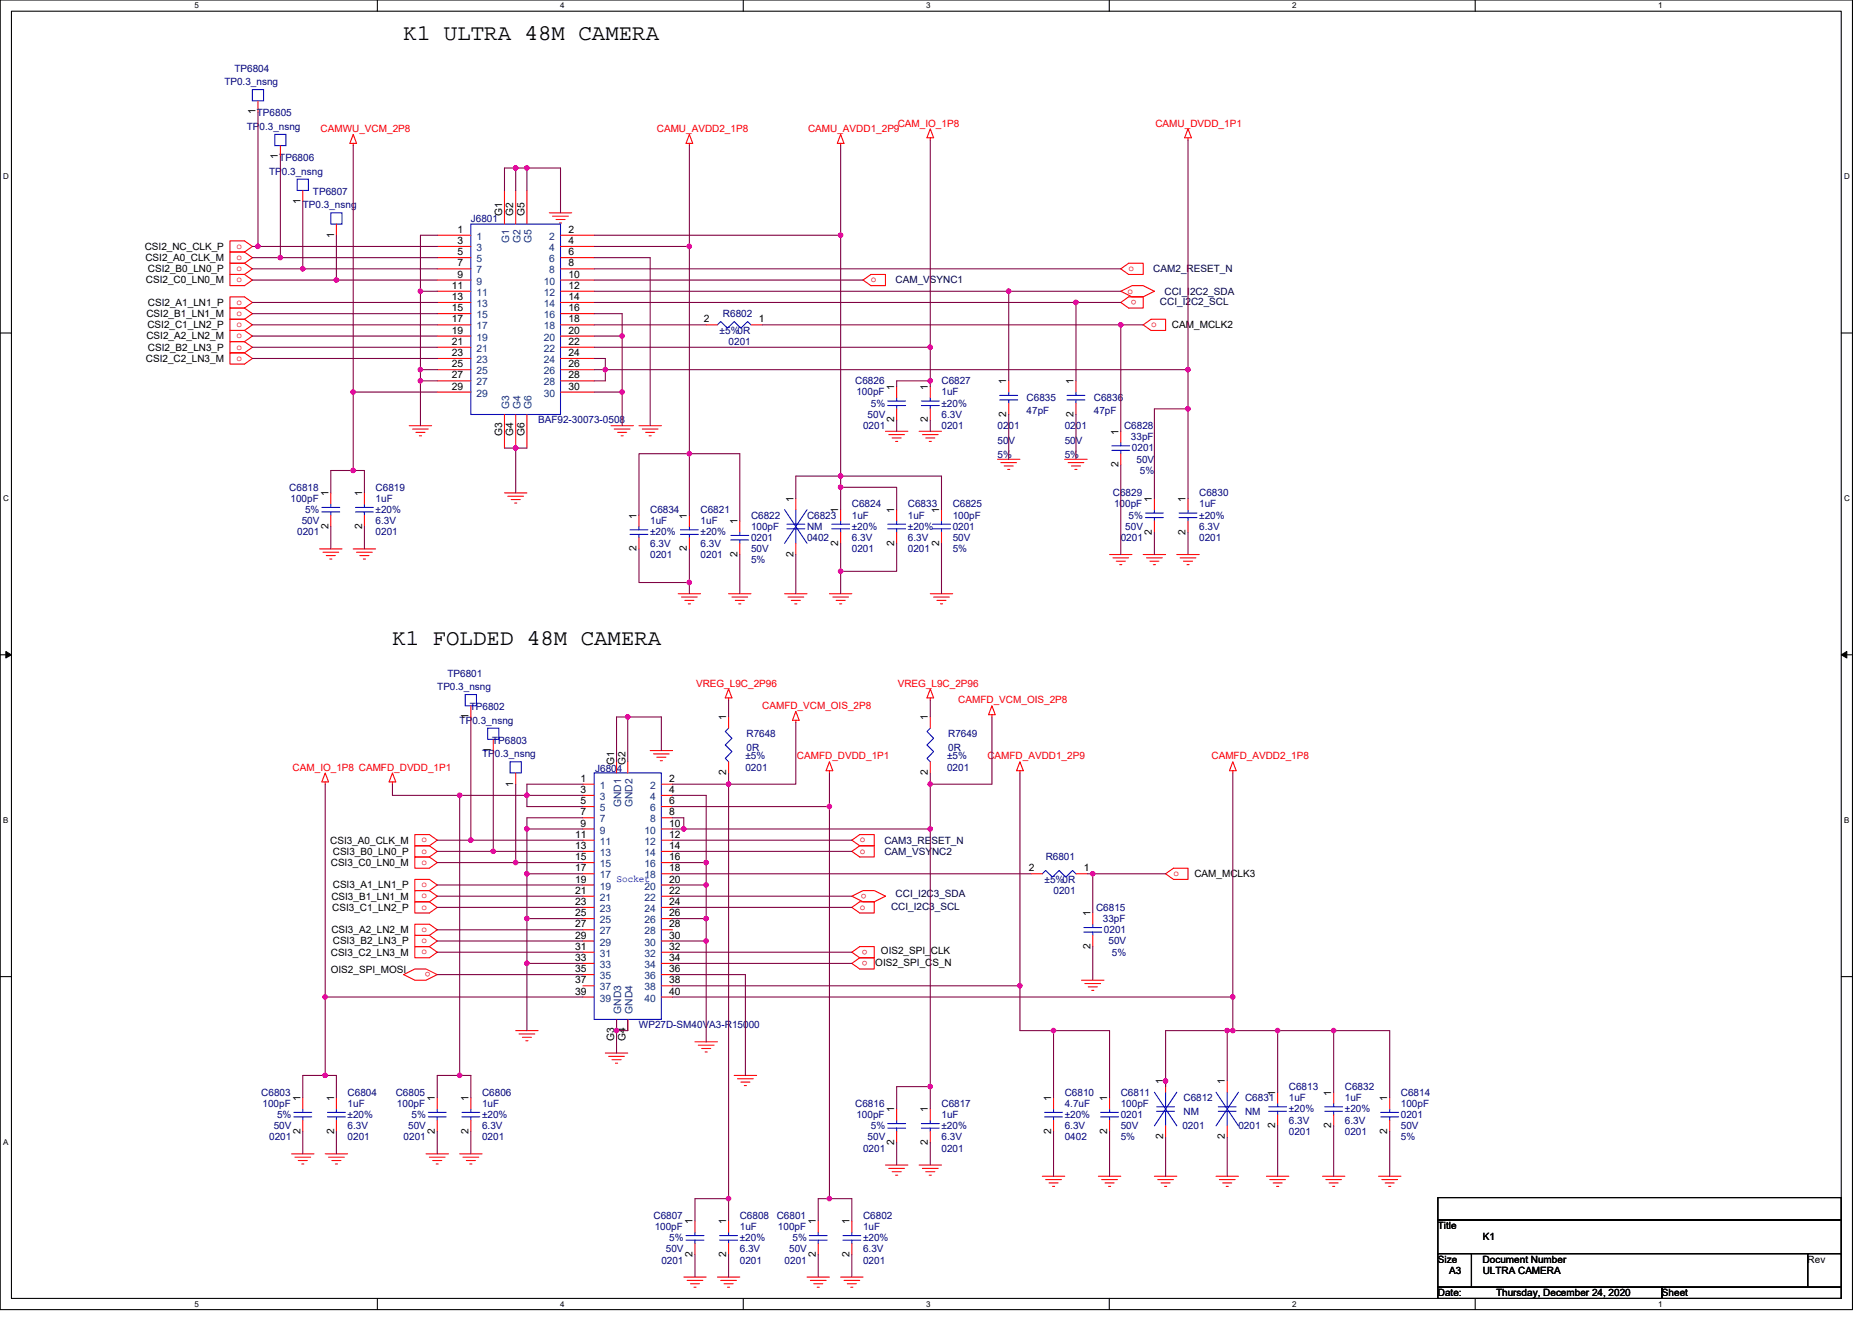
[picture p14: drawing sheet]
<svg xmlns="http://www.w3.org/2000/svg" width="297mm" height="210mm" viewBox="0 0 297 210" stroke-linecap="round" stroke-linejoin="round" font-family="sans-serif">
<defs><g id="words">
<g font-size="3.6">
<text x="64" y="6.4">K1 ULTRA 48M CAMERA</text>
<text x="62.3" y="102.4">K1 FOLDED 48M CAMERA</text>
</g>
<g font-size="1.6" fill="#000080">
<text x="37.2" y="11.4">TP6804</text>
<text x="35.6" y="13.5">TP0.3_nsng</text>
<text x="39.2" y="20.6">TP0.3_nsng</text>
<text x="40.8" y="18.5">TP6805</text>
<text x="42.7" y="27.7">TP0.3_nsng</text>
<text x="44.3" y="25.6">TP6806</text>
<text x="48" y="33.1">TP0.3_nsng</text>
<text x="49.7" y="30.9">TP6807</text>
<text x="74.7" y="35.2">J6801</text>
<text x="114.2" y="53">±5%0R</text>
<text x="114.7" y="50.3">R6802</text>
<text x="115.6" y="54.8">0201</text>
<text x="135.7" y="61">C6826</text>
<text x="135.9" y="62.8">100pF</text>
<text x="138.2" y="64.5">5%</text>
<text x="149.4" y="61">C6827</text>
<text x="149.4" y="62.8">1uF</text>
<text x="149.4" y="64.5">±20%</text>
<text x="162.9" y="63.6">C6835</text>
<text x="162.9" y="65.8">47pF</text>
<text x="173.6" y="63.6">C6836</text>
<text x="173.6" y="65.8">47pF</text>
<text x="85.4" y="67.2">BAF92-30073-0508</text>
<text x="136.9" y="68.1">0201</text>
<text x="137.7" y="66.3">50V</text>
<text x="149.4" y="68.1">0201</text>
<text x="149.4" y="66.3">6.3V</text>
<text x="158.3" y="68.1">0201</text>
<text x="158.3" y="70.4">50V</text>
<text x="168.9" y="68.1">0201</text>
<text x="168.9" y="70.4">50V</text>
<text x="178.4" y="68.1">C6828</text>
<text x="179.4" y="69.9">33pF</text>
<text x="179.6" y="71.6">0201</text>
<text x="45.9" y="77.9">C6818</text>
<text x="59.6" y="77.9">C6819</text>
<text x="158.3" y="72.7">5%</text>
<text x="168.9" y="72.7">5%</text>
<text x="180.3" y="73.4">50V</text>
<text x="180.9" y="75.2">5%</text>
<text x="46.1" y="79.7">100pF</text>
<text x="47.9" y="83.2">50V</text>
<text x="48.4" y="81.4">5%</text>
<text x="59.6" y="79.7">1uF</text>
<text x="59.6" y="83.2">6.3V</text>
<text x="59.6" y="81.4">±20%</text>
<text x="103.2" y="81.4">C6834</text>
<text x="103.2" y="83.2">1uF</text>
<text x="111.2" y="81.4">C6821</text>
<text x="111.2" y="83.2">1uF</text>
<text x="119.2" y="82.3">C6822</text>
<text x="128.1" y="82.3">C6823</text>
<text x="135.2" y="80.5">C6824</text>
<text x="135.2" y="82.3">1uF</text>
<text x="144.1" y="80.5">C6833</text>
<text x="144.1" y="82.3">1uF</text>
<text x="151.2" y="80.5">C6825</text>
<text x="151.2" y="82.3">100pF</text>
<text x="176.6" y="78.8">C6829</text>
<text x="176.8" y="80.5">100pF</text>
<text x="179.1" y="82.3">5%</text>
<text x="190.3" y="78.8">C6830</text>
<text x="190.3" y="80.5">1uF</text>
<text x="190.3" y="82.3">±20%</text>
<text x="47.2" y="85">0201</text>
<text x="59.6" y="85">0201</text>
<text x="103.2" y="88.5">0201</text>
<text x="103.2" y="86.8">6.3V</text>
<text x="103.2" y="85">±20%</text>
<text x="111.2" y="88.5">0201</text>
<text x="111.2" y="86.8">6.3V</text>
<text x="111.2" y="85">±20%</text>
<text x="119.2" y="84.1">100pF</text>
<text x="119.2" y="85.9">0201</text>
<text x="119.2" y="87.7">50V</text>
<text x="119.2" y="89.4">5%</text>
<text x="128.1" y="84.1">NM</text>
<text x="128.1" y="85.9">0402</text>
<text x="135.2" y="87.7">0201</text>
<text x="135.2" y="85.9">6.3V</text>
<text x="135.2" y="84.1">±20%</text>
<text x="144.1" y="87.7">0201</text>
<text x="144.1" y="85.9">6.3V</text>
<text x="144.1" y="84.1">±20%</text>
<text x="151.2" y="84.1">0201</text>
<text x="151.2" y="85.9">50V</text>
<text x="151.2" y="87.7">5%</text>
<text x="177.8" y="85.9">0201</text>
<text x="178.6" y="84.1">50V</text>
<text x="190.3" y="85.9">0201</text>
<text x="190.3" y="84.1">6.3V</text>
<text x="71" y="107.4">TP6801</text>
<text x="69.4" y="109.5">TP0.3_nsng</text>
<text x="74.5" y="112.7">TP6802</text>
<text x="72.9" y="114.9">TP0.3_nsng</text>
<text x="78.1" y="118">TP6803</text>
<text x="118.4" y="117">R7648</text>
<text x="118.4" y="119.1">0R</text>
<text x="150.4" y="117">R7649</text>
<text x="150.4" y="119.1">0R</text>
<text x="76.5" y="120.2">TP0.3_nsng</text>
<text x="94.4" y="122.5">J6804</text>
<text x="118.3" y="120.5">±5%</text>
<text x="118.3" y="122.3">0201</text>
<text x="150.3" y="120.5">±5%</text>
<text x="150.3" y="122.3">0201</text>
<text x="165.9" y="136.5">R6801</text>
<text x="165.8" y="140.1">±5%0R</text>
<text x="167.2" y="141.9">0201</text>
<text x="173.9" y="144.5">C6815</text>
<text x="175" y="146.3">33pF</text>
<text x="175.2" y="148.1">0201</text>
<text x="175.9" y="149.9">50V</text>
<text x="176.4" y="151.7">5%</text>
<text x="101.4" y="163.2">WP27D-SM40VA3-R15000</text>
<text x="41.5" y="173.9">C6803</text>
<text x="55.2" y="173.9">C6804</text>
<text x="62.8" y="173.9">C6805</text>
<text x="76.5" y="173.9">C6806</text>
<text x="168.9" y="173.9">C6810</text>
<text x="177.8" y="173.9">C6811</text>
<text x="204.5" y="173">C6813</text>
<text x="213.4" y="173">C6832</text>
<text x="222.3" y="173.9">C6814</text>
<text x="41.7" y="175.7">100pF</text>
<text x="43.4" y="179.2">50V</text>
<text x="44" y="177.4">5%</text>
<text x="55.2" y="175.7">1uF</text>
<text x="55.2" y="179.2">6.3V</text>
<text x="55.2" y="177.4">±20%</text>
<text x="63" y="175.7">100pF</text>
<text x="64.8" y="179.2">50V</text>
<text x="65.3" y="177.4">5%</text>
<text x="76.5" y="175.7">1uF</text>
<text x="76.5" y="179.2">6.3V</text>
<text x="76.5" y="177.4">±20%</text>
<text x="135.7" y="175.7">C6816</text>
<text x="135.9" y="177.4">100pF</text>
<text x="138.2" y="179.2">5%</text>
<text x="149.4" y="175.7">C6817</text>
<text x="149.4" y="177.4">1uF</text>
<text x="149.4" y="179.2">±20%</text>
<text x="168.9" y="175.7">4.7uF</text>
<text x="168.9" y="179.2">6.3V</text>
<text x="168.9" y="177.4">±20%</text>
<text x="177.8" y="175.7">100pF</text>
<text x="177.8" y="177.4">0201</text>
<text x="177.8" y="179.2">50V</text>
<text x="187.6" y="179.2">0201</text>
<text x="187.8" y="174.8">C6812</text>
<text x="187.8" y="176.9">NM</text>
<text x="196.5" y="179.2">0201</text>
<text x="197.6" y="174.8">C6831</text>
<text x="197.6" y="176.9">NM</text>
<text x="204.5" y="174.8">1uF</text>
<text x="204.5" y="178.3">6.3V</text>
<text x="204.5" y="176.6">±20%</text>
<text x="213.4" y="174.8">1uF</text>
<text x="213.4" y="178.3">6.3V</text>
<text x="213.4" y="176.6">±20%</text>
<text x="222.3" y="175.7">100pF</text>
<text x="222.3" y="177.4">0201</text>
<text x="222.3" y="179.2">50V</text>
<text x="42.7" y="181">0201</text>
<text x="55.2" y="181">0201</text>
<text x="64" y="181">0201</text>
<text x="76.5" y="181">0201</text>
<text x="136.9" y="182.8">0201</text>
<text x="137.7" y="181">50V</text>
<text x="149.4" y="182.8">0201</text>
<text x="149.4" y="181">6.3V</text>
<text x="168.9" y="181">0402</text>
<text x="177.8" y="181">5%</text>
<text x="204.5" y="180.1">0201</text>
<text x="213.4" y="180.1">0201</text>
<text x="222.3" y="181">5%</text>
<text x="103.7" y="193.4">C6807</text>
<text x="103.9" y="195.2">100pF</text>
<text x="106.2" y="197">5%</text>
<text x="117.4" y="193.4">C6808</text>
<text x="117.4" y="195.2">1uF</text>
<text x="117.4" y="197">±20%</text>
<text x="123.3" y="193.4">C6801</text>
<text x="123.4" y="195.2">100pF</text>
<text x="125.7" y="197">5%</text>
<text x="136.9" y="193.4">C6802</text>
<text x="136.9" y="195.2">1uF</text>
<text x="136.9" y="197">±20%</text>
<text x="104.9" y="200.6">0201</text>
<text x="105.7" y="198.8">50V</text>
<text x="117.4" y="200.6">0201</text>
<text x="117.4" y="198.8">6.3V</text>
<text x="124.5" y="200.6">0201</text>
<text x="125.2" y="198.8">50V</text>
<text x="136.9" y="200.6">0201</text>
<text x="136.9" y="198.8">6.3V</text>
</g>
<g font-size="1.6">
<text x="40.6" y="18.2" transform="rotate(-90 40.6 18.2)">1</text>
<text x="44.1" y="25.3" transform="rotate(-90 44.1 25.3)">1</text>
<text x="47.7" y="32.4" transform="rotate(-90 47.7 32.4)">1</text>
<text x="79.7" y="34.3" transform="rotate(-90 79.7 34.3)">G1</text>
<text x="81.4" y="34.3" transform="rotate(-90 81.4 34.3)">G2</text>
<text x="83.2" y="34.3" transform="rotate(-90 83.2 34.3)">G5</text>
<text x="23" y="39.6">CSI2_NC_CLK_P</text>
<text x="23.1" y="41.4">CSI2_A0_CLK_M</text>
<text x="53" y="37.7" transform="rotate(-90 53 37.7)">1</text>
<text x="72.6" y="37">1</text>
<text x="72.6" y="38.7">3</text>
<text x="72.6" y="40.5">5</text>
<text x="90.2" y="37">2</text>
<text x="90.2" y="38.7">4</text>
<text x="90.2" y="40.5">6</text>
<text x="23.2" y="45">CSI2_C0_LN0_M</text>
<text x="23.5" y="43.2">CSI2_B0_LN0_P</text>
<text x="71.7" y="45.8">11</text>
<text x="71.7" y="47.6">13</text>
<text x="72.6" y="42.3">7</text>
<text x="72.6" y="44.1">9</text>
<text x="90.2" y="44.1">10</text>
<text x="90.2" y="45.8">12</text>
<text x="90.2" y="47.6">14</text>
<text x="90.2" y="42.3">8</text>
<text x="23.2" y="50.3">CSI2_B1_LN1_M</text>
<text x="23.2" y="53.9">CSI2_A2_LN2_M</text>
<text x="23.4" y="52.1">CSI2_C1_LN2_P</text>
<text x="23.5" y="48.5">CSI2_A1_LN1_P</text>
<text x="71.7" y="49.4">15</text>
<text x="71.7" y="51.2">17</text>
<text x="71.7" y="53">19</text>
<text x="90.2" y="49.4">16</text>
<text x="90.2" y="51.2">18</text>
<text x="90.2" y="53">20</text>
<text x="111.7" y="51.2">2</text>
<text x="120.4" y="51.2">1</text>
<text x="186" y="52.1">CAM_MCLK2</text>
<text x="23.2" y="57.4">CSI2_C2_LN3_M</text>
<text x="23.5" y="55.6">CSI2_B2_LN3_P</text>
<text x="71.7" y="54.7">21</text>
<text x="71.7" y="56.5">23</text>
<text x="71.7" y="58.3">25</text>
<text x="90.2" y="54.7">22</text>
<text x="90.2" y="56.5">24</text>
<text x="90.2" y="58.3">26</text>
<text x="71.7" y="60.1">27</text>
<text x="71.7" y="61.8">29</text>
<text x="90.2" y="60.1">28</text>
<text x="90.2" y="61.8">30</text>
<text x="141.9" y="61.9" transform="rotate(-90 141.9 61.9)">1</text>
<text x="147.2" y="61.9" transform="rotate(-90 147.2 61.9)">1</text>
<text x="159.7" y="61" transform="rotate(-90 159.7 61)">1</text>
<text x="170.3" y="61" transform="rotate(-90 170.3 61)">1</text>
<text x="79.7" y="69.2" transform="rotate(-90 79.7 69.2)">G3</text>
<text x="81.4" y="69.2" transform="rotate(-90 81.4 69.2)">G4</text>
<text x="83.2" y="69.2" transform="rotate(-90 83.2 69.2)">G6</text>
<text x="141.9" y="67.1" transform="rotate(-90 141.9 67.1)">2</text>
<text x="147.2" y="67.1" transform="rotate(-90 147.2 67.1)">2</text>
<text x="159.7" y="66.2" transform="rotate(-90 159.7 66.2)">2</text>
<text x="170.3" y="66.2" transform="rotate(-90 170.3 66.2)">2</text>
<text x="177.5" y="69" transform="rotate(-90 177.5 69)">1</text>
<text x="177.5" y="74.2" transform="rotate(-90 177.5 74.2)">2</text>
<text x="52.1" y="83.9" transform="rotate(-90 52.1 83.9)">2</text>
<text x="52.1" y="78.8" transform="rotate(-90 52.1 78.8)">1</text>
<text x="57.4" y="83.9" transform="rotate(-90 57.4 83.9)">2</text>
<text x="57.4" y="78.8" transform="rotate(-90 57.4 78.8)">1</text>
<text x="101" y="82.3" transform="rotate(-90 101 82.3)">1</text>
<text x="109" y="82.3" transform="rotate(-90 109 82.3)">1</text>
<text x="117" y="83.2" transform="rotate(-90 117 83.2)">1</text>
<text x="125.9" y="79.7" transform="rotate(-90 125.9 79.7)">1</text>
<text x="133" y="81.4" transform="rotate(-90 133 81.4)">1</text>
<text x="141.9" y="81.4" transform="rotate(-90 141.9 81.4)">1</text>
<text x="149" y="81.4" transform="rotate(-90 149 81.4)">1</text>
<text x="182.8" y="79.7" transform="rotate(-90 182.8 79.7)">1</text>
<text x="188.1" y="79.7" transform="rotate(-90 188.1 79.7)">1</text>
<text x="101" y="87.5" transform="rotate(-90 101 87.5)">2</text>
<text x="109" y="87.5" transform="rotate(-90 109 87.5)">2</text>
<text x="117" y="88.4" transform="rotate(-90 117 88.4)">2</text>
<text x="125.9" y="88.4" transform="rotate(-90 125.9 88.4)">2</text>
<text x="133" y="86.6" transform="rotate(-90 133 86.6)">2</text>
<text x="141.9" y="86.6" transform="rotate(-90 141.9 86.6)">2</text>
<text x="149" y="86.6" transform="rotate(-90 149 86.6)">2</text>
<text x="182.8" y="84.8" transform="rotate(-90 182.8 84.8)">2</text>
<text x="188.1" y="84.8" transform="rotate(-90 188.1 84.8)">2</text>
<text x="74.3" y="114.2" transform="rotate(-90 74.3 114.2)">1</text>
<text x="77.9" y="119.5" transform="rotate(-90 77.9 119.5)">1</text>
<text x="115.2" y="114.3" transform="rotate(-90 115.2 114.3)">1</text>
<text x="147.2" y="114.3" transform="rotate(-90 147.2 114.3)">1</text>
<text x="81.4" y="124.8" transform="rotate(-90 81.4 124.8)">1</text>
<text x="92.1" y="124.1">1</text>
<text x="92.1" y="125.9">3</text>
<text x="97.4" y="121.4" transform="rotate(-90 97.4 121.4)">G1</text>
<text x="99.2" y="121.4" transform="rotate(-90 99.2 121.4)">G2</text>
<text x="106.2" y="124.1">2</text>
<text x="106.2" y="125.9">4</text>
<text x="115.2" y="123.1" transform="rotate(-90 115.2 123.1)">2</text>
<text x="147.2" y="123.1" transform="rotate(-90 147.2 123.1)">2</text>
<text x="92.1" y="127.6">5</text>
<text x="92.1" y="129.4">7</text>
<text x="92.1" y="131.2">9</text>
<text x="106.2" y="131.2">10</text>
<text x="106.2" y="127.6">6</text>
<text x="106.2" y="129.4">8</text>
<text x="52.4" y="133.9">CSI3_A0_CLK_M</text>
<text x="52.5" y="137.4">CSI3_C0_LN0_M</text>
<text x="52.8" y="135.7">CSI3_B0_LN0_P</text>
<text x="91.2" y="133">11</text>
<text x="91.2" y="134.7">13</text>
<text x="91.2" y="136.5">15</text>
<text x="106.2" y="133">12</text>
<text x="106.2" y="134.7">14</text>
<text x="106.2" y="136.5">16</text>
<text x="52.6" y="142.8">CSI3_B1_LN1_M</text>
<text x="52.8" y="141">CSI3_A1_LN1_P</text>
<text x="91.2" y="138.3">17</text>
<text x="91.2" y="140.1">19</text>
<text x="91.2" y="141.9">21</text>
<text x="91.2" y="143.6">23</text>
<text x="106.2" y="138.3">18</text>
<text x="106.2" y="140.1">20</text>
<text x="106.2" y="141.9">22</text>
<text x="106.2" y="143.6">24</text>
<text x="163.3" y="138.3">2</text>
<text x="172" y="138.3">1</text>
<text x="189.5" y="139.2">CAM_MCLK3</text>
<text x="52.6" y="148.1">CSI3_A2_LN2_M</text>
<text x="52.7" y="144.5">CSI3_C1_LN2_P</text>
<text x="52.8" y="149.9">CSI3_B2_LN3_P</text>
<text x="91.2" y="145.4">25</text>
<text x="91.2" y="147.2">27</text>
<text x="91.2" y="149">29</text>
<text x="106.2" y="145.4">26</text>
<text x="106.2" y="147.2">28</text>
<text x="106.2" y="149">30</text>
<text x="173" y="145.4" transform="rotate(-90 173 145.4)">1</text>
<text x="52.5" y="151.7">CSI3_C2_LN3_M</text>
<text x="52.5" y="154.5">OIS2_SPI_MOSI</text>
<text x="91.2" y="150.7">31</text>
<text x="91.2" y="152.5">33</text>
<text x="91.2" y="154.3">35</text>
<text x="106.2" y="150.7">32</text>
<text x="106.2" y="152.5">34</text>
<text x="106.2" y="154.3">36</text>
<text x="138.9" y="153.3">OIS2_SPI_CS_N</text>
<text x="139.8" y="151.5">OIS2_SPI_CLK</text>
<text x="173" y="150.6" transform="rotate(-90 173 150.6)">2</text>
<text x="91.2" y="156.1">37</text>
<text x="91.2" y="157.9">39</text>
<text x="106.2" y="156.1">38</text>
<text x="106.2" y="157.9">40</text>
<text x="97.4" y="165.2" transform="rotate(-90 97.4 165.2)">G3</text>
<text x="99.2" y="165.2" transform="rotate(-90 99.2 165.2)">G4</text>
<text x="184.6" y="172.1" transform="rotate(-90 184.6 172.1)">1</text>
<text x="194.3" y="172.1" transform="rotate(-90 194.3 172.1)">1</text>
<text x="202.3" y="173.9" transform="rotate(-90 202.3 173.9)">1</text>
<text x="211.2" y="173.9" transform="rotate(-90 211.2 173.9)">1</text>
<text x="47.7" y="180" transform="rotate(-90 47.7 180)">2</text>
<text x="47.7" y="174.8" transform="rotate(-90 47.7 174.8)">1</text>
<text x="53" y="180" transform="rotate(-90 53 180)">2</text>
<text x="53" y="174.8" transform="rotate(-90 53 174.8)">1</text>
<text x="69" y="180" transform="rotate(-90 69 180)">2</text>
<text x="69" y="174.8" transform="rotate(-90 69 174.8)">1</text>
<text x="74.3" y="180" transform="rotate(-90 74.3 180)">2</text>
<text x="74.3" y="174.8" transform="rotate(-90 74.3 174.8)">1</text>
<text x="141.9" y="176.6" transform="rotate(-90 141.9 176.6)">1</text>
<text x="147.2" y="176.6" transform="rotate(-90 147.2 176.6)">1</text>
<text x="166.8" y="180" transform="rotate(-90 166.8 180)">2</text>
<text x="166.8" y="174.8" transform="rotate(-90 166.8 174.8)">1</text>
<text x="175.7" y="180" transform="rotate(-90 175.7 180)">2</text>
<text x="175.7" y="174.8" transform="rotate(-90 175.7 174.8)">1</text>
<text x="202.3" y="179.1" transform="rotate(-90 202.3 179.1)">2</text>
<text x="211.2" y="179.1" transform="rotate(-90 211.2 179.1)">2</text>
<text x="220.1" y="180" transform="rotate(-90 220.1 180)">2</text>
<text x="220.1" y="174.8" transform="rotate(-90 220.1 174.8)">1</text>
<text x="141.9" y="181.7" transform="rotate(-90 141.9 181.7)">2</text>
<text x="147.2" y="181.7" transform="rotate(-90 147.2 181.7)">2</text>
<text x="184.6" y="180.8" transform="rotate(-90 184.6 180.8)">2</text>
<text x="194.3" y="180.8" transform="rotate(-90 194.3 180.8)">2</text>
<text x="109.9" y="194.3" transform="rotate(-90 109.9 194.3)">1</text>
<text x="115.2" y="194.3" transform="rotate(-90 115.2 194.3)">1</text>
<text x="129.5" y="194.3" transform="rotate(-90 129.5 194.3)">1</text>
<text x="134.8" y="194.3" transform="rotate(-90 134.8 194.3)">1</text>
<text x="228.1" y="195.1">Title</text>
<text x="235.3" y="196.8">K1</text>
<text x="109.9" y="199.5" transform="rotate(-90 109.9 199.5)">2</text>
<text x="115.2" y="199.5" transform="rotate(-90 115.2 199.5)">2</text>
<text x="129.5" y="199.5" transform="rotate(-90 129.5 199.5)">2</text>
<text x="134.8" y="199.5" transform="rotate(-90 134.8 199.5)">2</text>
<text x="228.1" y="200.4">Size</text>
<text x="229.9" y="202.2">A3</text>
<text x="235.3" y="200.4">Document Number</text>
<text x="235.3" y="202.2">ULTRA CAMERA</text>
<text x="286.8" y="200.4">Rev</text>
<text x="228.1" y="205.7">Date:</text>
<text x="237.4" y="205.7">Thursday, December 24, 2020</text>
<text x="263.7" y="205.7">Sheet</text>
</g>
<g font-size="1.6" fill="#f00">
<text x="50.9" y="21">CAMWU_VCM_2P8</text>
<text x="104.2" y="21">CAMU_AVDD2_1P8</text>
<text x="128.2" y="21">CAMU_AVDD1_2P9</text>
<text x="142.4" y="20.1">CAM_IO_1P8</text>
<text x="183.3" y="20.1">CAMU_DVDD_1P1</text>
<text x="37.5" y="39.5">o</text>
<text x="37.5" y="41.3">o</text>
<text x="37.5" y="43">o</text>
<text x="37.5" y="44.8">o</text>
<text x="138.2" y="44.8">o</text>
<text x="178.9" y="46.6">o</text>
<text x="179.1" y="43">o</text>
<text x="180.3" y="47.6" transform="rotate(180 180.3 47.6)">o</text>
<text x="37.5" y="48.4">o</text>
<text x="37.5" y="50.1">o</text>
<text x="37.5" y="51.9">o</text>
<text x="37.5" y="53.7">o</text>
<text x="182.6" y="51.9">o</text>
<text x="37.5" y="55.5">o</text>
<text x="37.5" y="57.3">o</text>
<text x="110.4" y="109">VREG_L9C_2P96</text>
<text x="120.9" y="112.5">CAMFD_VCM_OIS_2P8</text>
<text x="142.4" y="109">VREG_L9C_2P96</text>
<text x="152.1" y="111.7">CAMFD_VCM_OIS_2P8</text>
<text x="46.4" y="122.3">CAM_IO_1P8 CAMFD_DVDD_1P1</text>
<text x="126.4" y="120.5">CAMFD_DVDD_1P1</text>
<text x="156.7" y="120.5">CAMFD_AVDD1_2P9</text>
<text x="192.2" y="120.5">CAMFD_AVDD2_1P8</text>
<text x="66.9" y="133.7">o</text>
<text x="66.9" y="135.5">o</text>
<text x="66.9" y="137.3">o</text>
<text x="136.4" y="133.7">o</text>
<text x="136.4" y="135.5">o</text>
<text x="66.9" y="140.8">o</text>
<text x="66.9" y="142.6">o</text>
<text x="137.5" y="141.8" transform="rotate(180 137.5 141.8)">o</text>
<text x="186.2" y="139">o</text>
<text x="66.9" y="144.4">o</text>
<text x="66.9" y="147.9">o</text>
<text x="66.9" y="149.7">o</text>
<text x="136.4" y="144.4">o</text>
<text x="66.9" y="151.5">o</text>
<text x="68.3" y="154.3" transform="rotate(180 68.3 154.3)">o</text>
<text x="137.7" y="150.7" transform="rotate(180 137.7 150.7)">o</text>
<text x="137.7" y="152.5" transform="rotate(180 137.7 152.5)">o</text>
</g>
<g font-size="1.6" fill="#004080">
<text x="75.6" y="38.1">1</text>
<text x="75.6" y="39.8">3</text>
<text x="75.6" y="41.6">5</text>
<text x="80.8" y="38.6" transform="rotate(-90 80.8 38.6)">G1</text>
<text x="82.6" y="38.6" transform="rotate(-90 82.6 38.6)">G2</text>
<text x="84.3" y="38.6" transform="rotate(-90 84.3 38.6)">G5</text>
<text x="87.2" y="38.1">2</text>
<text x="87.2" y="39.8">4</text>
<text x="87.2" y="41.6">6</text>
<text x="75.6" y="43.4">7</text>
<text x="75.6" y="45.2">9</text>
<text x="75.6" y="46.9">11</text>
<text x="86.3" y="45.2">10</text>
<text x="86.3" y="46.9">12</text>
<text x="87.2" y="43.4">8</text>
<text x="75.6" y="48.7">13</text>
<text x="75.6" y="50.5">15</text>
<text x="75.6" y="52.3">17</text>
<text x="86.3" y="48.7">14</text>
<text x="86.3" y="50.5">16</text>
<text x="86.3" y="52.3">18</text>
<text x="75.6" y="54.1">19</text>
<text x="75.6" y="55.8">21</text>
<text x="75.6" y="57.6">23</text>
<text x="75.6" y="59.4">25</text>
<text x="86.3" y="54.1">20</text>
<text x="86.3" y="55.8">22</text>
<text x="86.3" y="57.6">24</text>
<text x="86.3" y="59.4">26</text>
<text x="75.6" y="61.2">27</text>
<text x="75.6" y="62.9">29</text>
<text x="80.8" y="64.9" transform="rotate(-90 80.8 64.9)">G3</text>
<text x="82.6" y="64.9" transform="rotate(-90 82.6 64.9)">G4</text>
<text x="84.3" y="64.9" transform="rotate(-90 84.3 64.9)">G6</text>
<text x="86.3" y="61.2">28</text>
<text x="86.3" y="62.9">30</text>
<text x="95.2" y="125.2">1</text>
<text x="103.2" y="125.2">2</text>
<text x="95.2" y="127">3</text>
<text x="95.2" y="128.7">5</text>
<text x="95.2" y="130.5">7</text>
<text x="98.6" y="128.1" transform="rotate(-90 98.6 128.1)">GND1</text>
<text x="100.3" y="128.1" transform="rotate(-90 100.3 128.1)">GND2</text>
<text x="103.2" y="127">4</text>
<text x="103.2" y="128.7">6</text>
<text x="103.2" y="130.5">8</text>
<text x="95.2" y="132.3">9</text>
<text x="95.2" y="134.1">11</text>
<text x="95.2" y="135.8">13</text>
<text x="95.2" y="137.6">15</text>
<text x="102.3" y="132.3">10</text>
<text x="102.3" y="134.1">12</text>
<text x="102.3" y="135.8">14</text>
<text x="102.3" y="137.6">16</text>
<text x="95.2" y="139.4">17</text>
<text x="95.2" y="141.2">19</text>
<text x="95.2" y="143">21</text>
<text x="102.3" y="139.4">18</text>
<text x="102.3" y="141.2">20</text>
<text x="102.3" y="143">22</text>
<text x="95.2" y="144.7">23</text>
<text x="95.2" y="146.5">25</text>
<text x="95.2" y="148.3">27</text>
<text x="102.3" y="144.7">24</text>
<text x="102.3" y="146.5">26</text>
<text x="102.3" y="148.3">28</text>
<text x="95.2" y="150.1">29</text>
<text x="95.2" y="151.8">31</text>
<text x="95.2" y="153.6">33</text>
<text x="95.2" y="155.4">35</text>
<text x="102.3" y="150.1">30</text>
<text x="102.3" y="151.8">32</text>
<text x="102.3" y="153.6">34</text>
<text x="102.3" y="155.4">36</text>
<text x="95.2" y="157.2">37</text>
<text x="95.2" y="159">39</text>
<text x="98.6" y="160.9" transform="rotate(-90 98.6 160.9)">GND3</text>
<text x="100.3" y="160.9" transform="rotate(-90 100.3 160.9)">GND4</text>
<text x="102.3" y="157.2">38</text>
<text x="102.3" y="159">40</text>
</g>
<g font-size="1.6" fill="#000040">
<text x="142.1" y="45">CAM_VSYNC1</text>
<text x="183" y="43.2">CAM2_RESET_N</text>
<text x="184.8" y="46.8">CCI_I2C2_SDA</text>
<text x="184.1" y="48.4">CCI_I2C2_SCL</text>
<text x="140.3" y="133.9">CAM3_RESET_N</text>
<text x="140.3" y="135.7">CAM_VSYNC2</text>
<text x="142.1" y="142.4">CCI_I2C3_SDA</text>
<text x="141.4" y="144.4">CCI_I2C3_SCL</text>
</g>
<text font-size="1.6" fill="#00f" x="97.8" y="139.9">Socket</text>
<g font-size="1.3">
<text x="30.8" y="1.3">5</text>
<text x="88.9" y="1.3">4</text>
<text x="147" y="1.3">3</text>
<text x="205" y="1.3">2</text>
<text x="263.1" y="1.3">1</text>
<text x=".5" y="28.4">D</text>
<text x="292.6" y="28.4">D</text>
<text x=".5" y="79.5">C</text>
<text x="292.6" y="79.5">C</text>
<text x=".5" y="130.6">B</text>
<text x="292.6" y="130.6">B</text>
<text x=".5" y="181.7">A</text>
<text x="30.8" y="207.4">5</text>
<text x="88.9" y="207.4">4</text>
<text x="147" y="207.4">3</text>
<text x="205" y="207.4">2</text>
<text x="263.1" y="207.4">1</text>
</g>
</g></defs>
<path d="M0 0h293.9v207.9h-293.9zM1.8 1.8h290.4v204.3h-290.4z" fill="none" stroke="#000" stroke-width=".17"/>
<g fill="#fff">
<path d="M30.8 .2h.7v1.4h-.7z"/>
<path d="M30.8 206.3h.7v1.4h-.7z"/>
</g>
<path d="M59.9 0v1.8M59.9 206.1v1.8" fill="none" stroke="#000" stroke-width=".17"/>
<g fill="#fff">
<path d="M88.9 .2h.7v1.4h-.7z"/>
<path d="M88.9 206.3h.7v1.4h-.7z"/>
</g>
<path d="M117.9 0v1.8M117.9 206.1v1.8" fill="none" stroke="#000" stroke-width=".17"/>
<g fill="#fff">
<path d="M147 .2h.7v1.4h-.7z"/>
<path d="M147 206.3h.7v1.4h-.7z"/>
</g>
<path d="M176 0v1.8M176 206.1v1.8" fill="none" stroke="#000" stroke-width=".17"/>
<g fill="#fff">
<path d="M205 .2h.7v1.4h-.7z"/>
<path d="M205 206.3h.7v1.4h-.7z"/>
</g>
<path d="M234.1 0v1.8M234.1 206.1v1.8" fill="none" stroke="#000" stroke-width=".17"/>
<g fill="#fff">
<path d="M263.1 .2h.7v1.4h-.7z"/>
<path d="M263.1 206.3h.7v1.4h-.7z"/>
<path d="M.5 27.3h.9v1.4h-.9z"/>
<path d="M292.6 27.3h.9v1.4h-.9z"/>
<path d="M.5 78.4h.9v1.4h-.9z"/>
<path d="M292.6 78.4h.9v1.4h-.9z"/>
</g>
<path d="M0 52.9h1.8M292.2 52.9h1.7" fill="none" stroke="#000" stroke-width=".17"/>
<g fill="#fff">
<path d="M.5 129.5h.8v1.4h-.8z"/>
<path d="M292.6 129.5h.9v1.4h-.9z"/>
</g>
<path d="M0 103.9h1.8M292.2 103.9h1.7" fill="none" stroke="#000" stroke-width=".17"/>
<path d="M.9 103.4l.9 .5-.9 .5zM292.2 103.9l.8-.5v1z" fill="#000" stroke="#000" stroke-width=".16"/>
<path d="M.5 180.5h.8v1.4h-.8z" fill="#fff"/>
<path d="M0 155h1.8M292.2 155h1.7M228.2 190.1h64v3.5h-64zM228.2 193.6h64v5.4h-64zM228.2 199h5.3v5.3h-5.3zM233.5 199h53.3v5.3h-53.3zM286.8 199h5.4v5.3h-5.4zM228.2 204.3h35.5v1.8h-35.5zM263.7 204.3h28.5v1.8h-28.5z" fill="none" stroke="#000" stroke-width=".17"/>
<g fill="none" stroke="#f00" stroke-width=".17">
<path d="M40.9 16v1.8M36.5 38.2h2.3l1.2 .9-1.2 .9h-2.3zM44.5 23.1v1.8M48 30.2v1.8M53.4 35.6v1.7M56 21.3l.6 1.5h-1.1zM56 22.8v.3M69.4 37.3h5.3M69.4 39.1h5.3M80 30.2v5.4M81.8 30.2v5.4M83.6 30.2v5.4"/>
<path d="M87.2 33.8h3.5M87.7 34.3h2.5M88.2 34.8h1.5M88.8 35.4h.3M88.9 37.3h5.4M88.9 39.1h5.4M109.4 21.3l.5 1.5h-1zM109.4 22.8v.3M133.4 21.3l.5 1.5h-1zM133.4 22.8v.3M147.6 20.4l.5 1.5h-1zM147.6 21.9v.3"/>
<path d="M188.5 20.4l.5 1.5h-1zM188.5 21.9v.3M36.5 43.6h2.3l1.2 .8-1.2 .9h-2.3zM36.5 47.1h2.3l1.2 .9-1.2 .9h-2.3zM36.5 56h2.3l1.2 .9-1.2 .9h-2.3zM38.8 40h-2.3v1.8h2.3M38.8 41.8h-2.3v1.8h2.3M38.8 48.9h-2.3v1.8h2.3M38.8 50.7h-2.3v1.8h2.3M38.8 52.5h-2.3v1.7h2.3M38.8 54.2h-2.3v1.8h2.3M38.8 40l1.2 .9-1.2 .9"/>
<path d="M38.8 41.8l1.2 .9-1.2 .9M38.8 48.9l1.2 .9-1.2 .9M38.8 50.7l1.2 .9-1.2 .9M38.8 52.5l1.2 .8-1.2 .9M38.8 54.2l1.2 .9-1.2 .9M69.4 40.9h5.3M69.4 42.7h5.3M69.4 44.4h5.3M69.4 46.2h5.3M69.4 48h5.3M69.4 49.8h5.3M69.4 51.6h5.3"/>
<path d="M69.4 53.3h5.3M69.4 55.1h5.3M69.4 56.9h5.3M69.4 58.7h5.3M88.9 40.9h5.4M88.9 42.7h5.4M88.9 44.4h5.4M88.9 46.2h5.4M88.9 48h5.4M88.9 49.8h5.4M88.9 51.6h5.4M88.9 53.3h5.4"/>
<path d="M88.9 55.1h5.4M88.9 56.9h5.4M88.9 58.7h5.4M112.1 51.6h1.7M119.2 51.6h1.7M136.9 44.4l1.3-.8h2.3v1.7h-2.3zM177.8 46.2l1.8-.9h1.8l1.8 .9-1.8 .9h-1.8zM177.8 42.7l1.3-.9h2.3v1.8h-2.3zM177.8 48l1.3-.9h2.3v1.8h-2.3zM181.4 51.6l1.2-.9h2.4v1.8h-2.4zM52.5 78.2v1.8M57.8 78.2v1.8"/>
<path d="M64.9 67.6h3.6M65.5 68.1h2.5M66 68.6h1.4M66.5 69.2h.4M69.4 60.5h5.3M69.4 62.2h5.3M80 78.2h3.6M80 65.8v5.3M80.6 78.8h2.5M81.1 79.3h1.4M81.7 79.8h.3M81.8 65.8v5.3"/>
<path d="M83.6 65.8v5.3M88.9 60.5h5.4M88.9 62.2h5.4M96.9 67.6h3.6M97.5 68.1h2.5M98 68.6h1.4M98.5 69.2h.4M101.4 67.6h3.5M101.9 68.1h2.5M102.4 68.6h1.5M103 69.2h.3M126.3 79.1v1.8"/>
<path d="M140.5 68.5h3.6M141 69h2.5M141.6 69.5h1.4M142.1 70.1h.3M142.3 61.3v1.8M142.3 64.9v1.8M145.8 68.5h3.6M146.4 69h2.5M146.9 69.5h1.4M147.4 70.1h.4M147.6 61.3v1.8M147.6 64.9v1.8"/>
<path d="M158.3 72.9h3.5M158.8 73.4h2.5M159.3 74h1.5M159.9 74.5h.3M160.1 60.5v1.7M160.1 64v1.8M168.9 72.9h3.6M169.5 73.4h2.5M170 74h1.4M170.6 74.5h.3M170.7 60.5v1.7M170.7 64v1.8"/>
<path d="M177.8 68.5v1.7M177.8 72v1.8M183.2 79.1v1.8M188.5 79.1v1.8M50.7 87.1h3.6M51.2 87.7h2.5M51.8 88.2h1.4M52.3 88.7h.4M52.5 81.8v1.8M56 87.1h3.6M56.6 87.7h2.5M57.1 88.2h1.4"/>
<path d="M57.7 88.7h.3M57.8 81.8v1.8M101.4 81.8v1.8M101.4 85.3v1.8M107.6 94.2h3.6M108.1 94.8h2.5M108.7 95.3h1.4M109.2 95.8h.4M109.4 81.8v1.8M109.4 85.3v1.8M115.6 94.2h3.6M116.1 94.8h2.5"/>
<path d="M116.7 95.3h1.4M117.2 95.8h.4M117.4 82.7v1.8M117.4 86.2v1.8M124.5 94.2h3.6M125 94.8h2.5M125.6 95.3h1.4M126.1 95.8h.3M126.3 86.2v1.8M131.6 94.2h3.6M132.1 94.8h2.5M132.7 95.3h1.4"/>
<path d="M133.2 95.8h.4M133.4 80.9v1.8M133.4 84.5v1.7M142.3 80.9v1.8M142.3 84.5v1.7M147.6 94.2h3.6M148.1 94.8h2.5M148.7 95.3h1.4M149.2 95.8h.4M149.4 80.9v1.8M149.4 84.5v1.7M176.1 88h3.5"/>
<path d="M176.6 88.5h2.5M177.1 89.1h1.5M177.7 89.6h.3M181.4 88h3.6M181.9 88.5h2.5M182.5 89.1h1.4M183 89.6h.3M183.2 82.7v1.8M186.7 88h3.6M187.3 88.5h2.5M187.8 89.1h1.4M188.3 89.6h.4"/>
<path d="M188.5 82.7v1.8M74.7 112v1.8M78.3 117.3v1.8M103.2 119.1h3.5M103.7 119.7h2.5M115.6 109.3l.5 1.5h-1zM115.6 110.8v.3M115.6 113.8v1.8M126.3 112.9l.5 1.4h-1.1zM126.3 114.3v.4M147.6 109.3l.5 1.5h-1zM147.6 110.8v.3"/>
<path d="M147.6 113.8v1.8M157.4 112l.5 1.4h-1zM157.4 113.4v.4M51.6 122.7l.5 1.4h-1zM51.6 124.1v.4M62.3 122.7l.5 1.4h-1.1zM62.3 124.1v.4M65.8 132.5h2.3l1.3 .8-1.3 .9h-2.3zM65.8 136h2.3l1.3 .9-1.3 .9h-2.3zM65.8 139.6h2.3l1.3 .9-1.3 .9h-2.3zM68.1 134.2h-2.3v1.8h2.3M68.1 134.2l1.3 .9-1.3 .9"/>
<path d="M81.8 122.7v1.8M92.5 124.5h1.8M92.5 126.2h1.8M92.5 128h1.8M92.5 129.8h1.8M92.5 131.6h1.8M92.5 133.3h1.8M92.5 135.1h1.8M92.5 136.9h1.8M92.5 138.7h1.8M97.8 120.9v1.8M99.6 120.9v1.8"/>
<path d="M104.2 120.2h1.5M104.8 120.7h.3M104.9 124.5h1.8M104.9 126.2h1.8M104.9 128h1.8M104.9 129.8h1.8M104.9 131.6h1.8M104.9 133.3h1.8M104.9 135.1h1.8M104.9 136.9h1.8M104.9 138.7h1.8M115.6 120.9v1.8"/>
<path d="M131.6 120.9l.5 1.4h-1zM131.6 122.3v.4M135.2 133.3l1.2-.8h2.3v1.7h-2.3zM135.2 135.1l1.2-.9h2.3v1.8h-2.3zM147.6 120.9v1.8M161.8 120.9l.6 1.4h-1.1zM161.8 122.3v.4M163.6 138.7h1.8M170.7 138.7h1.8M185 138.7l1.2-.9h2.3v1.8h-2.3zM195.6 120.9l.5 1.4h-1zM195.6 122.3v.4"/>
<path d="M64 154.7l1.8-.9h1.8l1.8 .9-1.8 .9h-1.8zM65.8 143.1h2.3l1.3 .9-1.3 .9h-2.3zM65.8 146.7h2.3l1.3 .9-1.3 .9h-2.3zM65.8 150.2h2.3l1.3 .9-1.3 .9h-2.3zM68.1 141.4h-2.3v1.7h2.3M68.1 148.5h-2.3v1.7h2.3M68.1 141.4l1.3 .8-1.3 .9M68.1 148.5l1.3 .9-1.3 .8M92.5 140.5h1.8M92.5 142.2h1.8M92.5 144h1.8M92.5 145.8h1.8"/>
<path d="M92.5 147.6h1.8M92.5 149.4h1.8M92.5 151.1h1.8M92.5 152.9h1.8M92.5 154.7h1.8M92.5 156.5h1.8M92.5 158.2h1.8M104.9 140.5h1.8M104.9 142.2h1.8M104.9 144h1.8M104.9 145.8h1.8M104.9 147.6h1.8"/>
<path d="M104.9 149.4h1.8M104.9 151.1h1.8M104.9 152.9h1.8M104.9 154.7h1.8M104.9 156.5h1.8M104.9 158.2h1.8M135.2 142.2l1.7-.8h1.8l1.8 .8-1.8 .9h-1.8zM135.2 144l1.2-.9h2.3v1.8h-2.3zM135.2 151.1l1.2-.9h2.3v1.8h-2.3zM135.2 152.9l1.2-.9h2.3v1.8h-2.3zM171.6 155.6h3.6M172.1 156.1h2.5"/>
<path d="M172.7 156.6h1.4M173.2 157.2h.4M173.4 144.9v1.8M173.4 148.5v1.7M48 174.2v1.8M48 177.8v1.8M53.4 174.2v1.8M53.4 177.8v1.8M69.4 174.2v1.8M69.4 177.8v1.8M74.7 174.2v1.8M74.7 177.8v1.8"/>
<path d="M81.8 163.6h3.6M82.4 164.1h2.5M82.9 164.6h1.4M83.4 165.2h.4M96.1 167.1h3.5M96.6 167.7h2.5M97.1 168.2h1.4M97.7 168.7h.3M97.8 161.8v1.8M99.6 161.8v1.8M110.3 165.4h3.5M110.8 165.9h2.5"/>
<path d="M111.3 166.4h1.5M111.9 167h.3M116.5 170.7h3.6M117 171.2h2.5M117.6 171.7h1.4M118.1 172.3h.3M142.3 176v1.8M142.3 179.6v1.8M147.6 176v1.8M147.6 179.6v1.8M167.2 174.2v1.8M167.2 177.8v1.8"/>
<path d="M176.1 174.2v1.8M176.1 177.8v1.8M185 171.6v1.8M185 178.7v1.8M194.7 171.6v1.8M194.7 178.7v1.8M202.7 173.4v1.7M202.7 176.9v1.8M211.6 173.4v1.7M211.6 176.9v1.8M220.5 174.2v1.8M220.5 177.8v1.8"/>
<path d="M46.3 183.1h3.5M46.8 183.7h2.5M47.3 184.2h1.5M47.9 184.7h.3M51.6 183.1h3.6M52.1 183.7h2.5M52.7 184.2h1.4M53.2 184.7h.3M67.6 183.1h3.6M68.1 183.7h2.5M68.7 184.2h1.4M69.2 184.7h.4"/>
<path d="M72.9 183.1h3.6M73.5 183.7h2.5M74 184.2h1.4M74.5 184.7h.4M110.3 193.8v1.8M110.3 197.4v1.7M115.6 193.8v1.8M115.6 197.4v1.7M129.8 193.8v1.8M129.8 197.4v1.7M135.2 193.8v1.8M135.2 197.4v1.7"/>
<path d="M140.5 184.9h3.6M141 185.4h2.5M141.6 186h1.4M142.1 186.5h.3M145.8 184.9h3.6M146.4 185.4h2.5M146.9 186h1.4M147.4 186.5h.4M165.4 186.7h3.5M165.9 187.2h2.5M166.5 187.7h1.4M167 188.3h.3"/>
<path d="M174.3 186.7h3.5M174.8 187.2h2.5M175.3 187.7h1.5M175.9 188.3h.3M183.2 186.7h3.5M183.7 187.2h2.5M184.2 187.7h1.5M184.8 188.3h.3M193 186.7h3.5M193.5 187.2h2.5M194 187.7h1.4M194.6 188.3h.3"/>
<path d="M201 186.7h3.5M201.5 187.2h2.5M202 187.7h1.5M202.6 188.3h.3M209.8 186.7h3.6M210.4 187.2h2.5M210.9 187.7h1.4M211.5 188.3h.3M218.7 186.7h3.6M219.3 187.2h2.5M219.8 187.7h1.4M220.3 188.3h.4"/>
<path d="M108.5 202.7h3.6M109 203.2h2.5M109.6 203.8h1.4M110.1 204.3h.3M113.8 202.7h3.6M114.4 203.2h2.5M114.9 203.8h1.4M115.4 204.3h.4M128.1 202.7h3.5M128.6 203.2h2.5M129.1 203.8h1.5M129.7 204.3h.3"/>
<path d="M133.4 202.7h3.5M133.9 203.2h2.5M134.4 203.8h1.5M135 204.3h.3"/>
</g>
<g fill="none" stroke="#00f" stroke-width=".17">
<path d="M40 14.2h1.8v1.8h-1.8zM43.6 21.3h1.8v1.8h-1.8zM47.2 28.4h1.7v1.8h-1.7zM52.5 33.8h1.8v1.8h-1.8zM74.7 35.6h14.2v30.2h-14.2zM113.8 51.6l.6-.6 1 1.1 1.1-1.1 1.1 1.1 1-1.1 .6 .6M140.9 63.6h2.8M140.9 64.4h2.8M142.3 63.1v.5M142.3 64.4v.5M146.2 63.6h2.8M146.2 64.4h2.8"/>
<path d="M147.6 63.1v.5M147.6 64.4v.5M158.6 62.8h2.9M158.6 63.5h2.9M160.1 62.2v.6M160.1 63.5v.5M169.3 62.8h2.8M169.3 63.5h2.8M170.7 62.2v.6M170.7 63.5v.5M176.4 70.8h2.9M176.4 71.5h2.9"/>
<path d="M177.8 70.2v.6M177.8 71.5v.5M51.1 80.5h2.8M51.1 81.3h2.8M52.5 80v.5M52.5 81.3v.5M56.4 80.5h2.8M56.4 81.3h2.8M57.8 80v.5M57.8 81.3v.5M100 84.1h2.8M100 84.8h2.8"/>
<path d="M101.4 83.6v.5M101.4 84.8v.5M108 84.1h2.8M108 84.8h2.8M109.4 83.6v.5M109.4 84.8v.5M116 85h2.8M116 85.7h2.8M117.4 84.5v.5M117.4 85.7v.5M124.5 80.9l3.6 5.3M124.9 83.2h2.8"/>
<path d="M124.9 83.9h2.8M126.3 80.9v2.3M126.3 83.9v2.3M128.1 80.9l-3.6 5.3M132 83.2h2.8M132 83.9h2.8M133.4 82.7v.5M133.4 83.9v.6M140.9 83.2h2.8M140.9 83.9h2.8M142.3 82.7v.5M142.3 83.9v.6"/>
<path d="M148 83.2h2.8M148 83.9h2.8M149.4 82.7v.5M149.4 83.9v.6M181.8 81.4h2.8M181.8 82.1h2.8M183.2 80.9v.5M183.2 82.1v.6M187.1 81.4h2.8M187.1 82.1h2.8M188.5 80.9v.5M188.5 82.1v.6"/>
<path d="M73.8 110.2h1.8v1.8h-1.8zM77.4 115.6h1.8v1.7h-1.8zM115.6 115.6l-.5 .5 1 1.1-1 1 1 1.1-1 1.1 .5 .5M147.6 115.6l-.5 .5 1 1.1-1 1 1 1.1-1 1.1 .5 .5M80.9 120.9h1.8v1.8h-1.8zM94.3 122.7h10.6v39.1h-10.6zM165.4 138.7l.5-.5 1.1 1 1.1-1 1 1 1.1-1 .5 .5M172 147.2h2.8M172 147.9h2.8M173.4 146.7v.5M173.4 147.9v.6M46.6 176.6h2.9"/>
<path d="M46.6 177.3h2.9M48 176v.6M48 177.3v.5M52 176.6h2.8M52 177.3h2.8M53.4 176v.6M53.4 177.3v.5M68 176.6h2.8M68 177.3h2.8M69.4 176v.6M69.4 177.3v.5M73.3 176.6h2.8"/>
<path d="M73.3 177.3h2.8M74.7 176v.6M74.7 177.3v.5M140.9 178.3h2.8M140.9 179h2.8M142.3 177.8v.5M142.3 179v.6M146.2 178.3h2.8M146.2 179h2.8M147.6 177.8v.5M147.6 179v.6M165.8 176.6h2.8"/>
<path d="M165.8 177.3h2.8M167.2 176v.6M167.2 177.3v.5M174.6 176.6h2.9M174.6 177.3h2.9M176.1 176v.6M176.1 177.3v.5M183.2 173.4l3.5 5.3M183.5 175.7h2.9M183.5 176.4h2.9M185 173.4v2.3M185 176.4v2.3"/>
<path d="M186.7 173.4l-3.5 5.3M193 173.4l3.5 5.3M193.3 175.7h2.8M193.3 176.4h2.8M194.7 173.4v2.3M194.7 176.4v2.3M196.5 173.4l-3.5 5.3M201.3 175.7h2.8M201.3 176.4h2.8M202.7 175.1v.6M202.7 176.4v.5M210.2 175.7h2.8"/>
<path d="M210.2 176.4h2.8M211.6 175.1v.6M211.6 176.4v.5M219.1 176.6h2.8M219.1 177.3h2.8M220.5 176v.6M220.5 177.3v.5M108.9 196.1h2.8M108.9 196.8h2.8M110.3 195.6v.5M110.3 196.8v.6M114.2 196.1h2.8"/>
<path d="M114.2 196.8h2.8M115.6 195.6v.5M115.6 196.8v.6M128.4 196.1h2.9M128.4 196.8h2.9M129.8 195.6v.5M129.8 196.8v.6M133.7 196.1h2.9M133.7 196.8h2.9M135.2 195.6v.5M135.2 196.8v.6"/>
</g>
<g fill="none" stroke="#800040" stroke-width=".17">
<path d="M40.9 17.8v21.3M40 39.1h.9M40.9 39.1h28.5M44.5 24.9v16M48 32v10.7M53.4 37.3v7.1M56 23.1v39.1M69.4 37.3h-2.7v8.9M81.8 26.7h1.8M81.8 26.7h-1.8v3.5M81.8 26.7v3.5M83.6 26.7h5.3v7.1"/>
<path d="M83.6 26.7v3.5M94.3 37.3h39.1M94.3 39.1h15.1M109.4 23.1v16M109.4 39.1v32.9M133.4 23.1v14.2M133.4 37.3v38.3M147.6 22.2v32.9M188.5 22.2v36.5M40 42.7h8M40 40.9h4.5M40 48h29.4"/>
<path d="M40 49.8h29.4M40 51.6h29.4M40 53.3h29.4M40 55.1h29.4M40 56.9h29.4M40 44.4h13.4M44.5 40.9h24.9M48 42.7h21.4M53.4 44.4h16M66.7 46.2v12.5M66.7 58.7v1.8M66.7 46.2h2.7"/>
<path d="M66.7 58.7h2.7M94.3 42.7h83.5M94.3 46.2h65.8M94.3 48h76.4M94.3 49.8h4.4v3.5M94.3 53.3h4.4M94.3 56.9h1.8v1.8M94.3 58.7h1.8M94.3 40.9h8.9v26.7M94.3 55.1h53.3M94.3 44.4h42.6M94.3 51.6h17.8"/>
<path d="M96.1 58.7v1.8h-1.8M96.1 58.7h92.4M98.7 53.3v8.9M120.9 51.6h56.9M147.6 55.1v5.4M160.1 46.2v14.3M160.1 46.2h17.7M170.7 48v12.5M170.7 48h7.1M177.8 51.6h3.6M177.8 51.6v16.9M188.5 58.7v6.2"/>
<path d="M56 74.7h1.8v3.5M56 62.2v12.5M56 74.7h-3.5v3.5M56 62.2h13.4M66.7 60.5v7.1M66.7 60.5h2.7M80 71.1h1.8M81.8 71.1h1.8M81.8 71.1v7.1M94.3 62.2h4.4M98.7 62.2v5.4M109.4 72h-8v9.8"/>
<path d="M109.4 72h8v10.7M109.4 72v9.8M133.4 75.6h-7.1v3.5M133.4 75.6v1.7M133.4 75.6h16v5.3M142.3 66.7v1.8M147.6 60.5h-5.3v.8M147.6 60.5v.8M147.6 66.7v1.8M160.1 65.8v7.1M170.7 65.8v7.1M177.8 73.8v14.2"/>
<path d="M188.5 64.9h-5.3v14.2M188.5 64.9v14.2M52.5 83.6v3.5M57.8 83.6v3.5M101.4 87.1v5.4h8v1.7M109.4 87.1v5.4M117.4 88v6.2M126.3 88v6.2M133.4 86.2v4.5M133.4 80.9v-3.6h8.9v3.6M142.3 86.2v4.5h-8.9v3.5M149.4 86.2v8"/>
<path d="M183.2 84.5v3.5M188.5 84.5v3.5M74.7 113.8v19.5M78.3 119.1v16M99.6 113.8v7.1M99.6 113.8h-1.8v7.1M99.6 113.8h5.3v5.3M115.6 111.1v2.7M126.3 114.7v9.8h-10.7M147.6 111.1v2.7M157.4 113.8v10.7h-9.8M51.6 124.5v33.7"/>
<path d="M62.3 124.5v1.7h10.6M69.4 133.3h5.3M69.4 135.1h8.9M69.4 136.9h12.4M72.9 126.2h10.7M72.9 126.2v44.5M74.7 133.3h17.8M78.3 135.1h14.2M81.8 124.5v12.4M81.8 136.9h10.7M83.6 126.2v1.8h8.9M83.6 131.6v7.1"/>
<path d="M83.6 138.7v7.1M83.6 126.2h8.9M83.6 131.6h8.9M83.6 138.7h8.9M92.5 124.5h-8.9v1.7M92.5 129.8h-8.9v1.8M106.7 133.3h28.5M106.7 138.7h56.9M106.7 129.8h1.8v1.8M106.7 131.6h1.8M106.7 124.5h8.9M106.7 135.1h28.5"/>
<path d="M106.7 126.2h5.4v10.7M106.7 136.9h5.4M106.7 128h24.9M108.5 131.6h39.1M112.1 136.9v3.6M115.6 124.5v65.7M115.6 122.7v1.8M131.6 122.7v5.3M131.6 128v62.2M147.6 131.6v40.9M147.6 122.7v1.8M147.6 124.5v7.1"/>
<path d="M161.8 122.7v33.8M172.5 138.7h.9M173.4 138.7v6.2M173.4 138.7h11.6M195.6 122.7v35.5M51.6 158.2v12.5M51.6 158.2h40.9M69.4 140.5h23.1M69.4 142.2h23.1M69.4 144h23.1M69.4 147.6h23.1M69.4 149.4h23.1"/>
<path d="M69.4 151.1h23.1M69.4 154.7h23.1M83.6 145.8v7.1M83.6 152.9v10.7M83.6 145.8h8.9M83.6 152.9h8.9M106.7 158.2h88.9M106.7 154.7h11.6v16M106.7 156.5h55.1M106.7 142.2h28.5M106.7 144h28.5M106.7 151.1h28.5"/>
<path d="M106.7 152.9h28.5M106.7 140.5h5.4M106.7 145.8h5.4M106.7 149.4h5.4M112.1 140.5v5.3M112.1 145.8v3.6M112.1 149.4v16M161.8 156.5v7.1h5.4M173.4 150.2v5.4M195.6 158.2v5.4M48 179.6v3.5M51.6 170.7h-3.6v3.5"/>
<path d="M51.6 170.7h1.8v3.5M53.4 179.6v3.5M69.4 179.6v3.5M72.9 170.7h1.8v3.5M72.9 170.7h-3.5v3.5M74.7 179.6v3.5M97.8 161.8v1.8M97.8 163.6v3.5M99.6 161.8v1.8h-1.8M147.6 172.5h-5.3v3.5M147.6 172.5v3.5M167.2 163.6v10.6"/>
<path d="M167.2 179.6v7.1M167.2 163.6h8.9v10.6M176.1 179.6v7.1M194.7 163.6h-9.7v8.9M195.6 163.6h7.1M195.6 163.6h-.9v8M202.7 178.7v8M202.7 163.6v9.8M202.7 163.6h8.9M211.6 163.6h8.9v10.6M211.6 163.6v9.8M211.6 178.7v8"/>
<path d="M220.5 179.6v7.1M110.3 199.1v3.6M115.6 190.2h-5.3v3.6M115.6 190.2v3.6M115.6 199.1v3.6M129.8 199.1v3.6M131.6 190.2h3.6v3.6M131.6 190.2h-1.8v3.6M135.2 199.1v3.6M142.3 181.4v3.5M147.6 181.4v3.5M185 180.5v6.2"/>
<path d="M194.7 180.5v6.2"/>
</g>
<g fill="#f0f" stroke="#f0f" stroke-width=".17">
<circle cx="51.6" cy="158.2" r=".35"/>
<circle cx="83.6" cy="126.2" r=".35"/>
<circle cx="72.9" cy="126.2" r=".35"/>
<circle cx="72.9" cy="170.7" r=".35"/>
<circle cx="83.6" cy="131.6" r=".35"/>
<circle cx="74.7" cy="133.3" r=".35"/>
<circle cx="78.3" cy="135.1" r=".35"/>
<circle cx="81.8" cy="136.9" r=".35"/>
<circle cx="83.6" cy="145.8" r=".35"/>
<circle cx="83.6" cy="138.7" r=".35"/>
<circle cx="83.6" cy="152.9" r=".35"/>
<circle cx="51.6" cy="170.7" r=".35"/>
<circle cx="40.9" cy="39.1" r=".35"/>
<circle cx="44.5" cy="40.9" r=".35"/>
<circle cx="56" cy="62.2" r=".35"/>
<circle cx="48" cy="42.7" r=".35"/>
<circle cx="53.4" cy="44.4" r=".35"/>
<circle cx="66.7" cy="58.7" r=".35"/>
<circle cx="66.7" cy="46.2" r=".35"/>
<circle cx="66.7" cy="60.4" r=".35"/>
<circle cx="56" cy="74.7" r=".35"/>
<circle cx="147.6" cy="55.1" r=".35"/>
<circle cx="133.4" cy="37.3" r=".35"/>
<circle cx="109.4" cy="72" r=".35"/>
<circle cx="109.4" cy="39.1" r=".35"/>
<circle cx="160" cy="46.2" r=".35"/>
<circle cx="170.7" cy="48" r=".35"/>
<circle cx="177.8" cy="51.5" r=".35"/>
<circle cx="98.7" cy="62.2" r=".35"/>
<circle cx="98.7" cy="53.3" r=".35"/>
<circle cx="188.5" cy="58.7" r=".35"/>
<circle cx="96" cy="58.7" r=".35"/>
<circle cx="147.6" cy="60.4" r=".35"/>
<circle cx="188.5" cy="64.9" r=".35"/>
<circle cx="133.4" cy="75.6" r=".35"/>
<circle cx="81.8" cy="71.1" r=".35"/>
<circle cx="81.8" cy="26.7" r=".35"/>
<circle cx="83.6" cy="26.7" r=".35"/>
<circle cx="115.6" cy="190.2" r=".35"/>
<circle cx="115.6" cy="124.4" r=".35"/>
<circle cx="112" cy="136.9" r=".35"/>
<circle cx="131.6" cy="190.2" r=".35"/>
<circle cx="131.6" cy="128" r=".35"/>
<circle cx="108.5" cy="131.6" r=".35"/>
<circle cx="147.6" cy="172.5" r=".35"/>
<circle cx="147.6" cy="131.6" r=".35"/>
<circle cx="173.4" cy="138.7" r=".35"/>
<circle cx="112" cy="140.4" r=".35"/>
<circle cx="112" cy="145.8" r=".35"/>
<circle cx="112" cy="149.3" r=".35"/>
<circle cx="161.8" cy="156.5" r=".35"/>
<circle cx="195.6" cy="158.2" r=".35"/>
<circle cx="167.2" cy="163.6" r=".35"/>
<circle cx="184.9" cy="171.6" r=".35"/>
<circle cx="194.7" cy="163.6" r=".35"/>
<circle cx="195.6" cy="163.6" r=".35"/>
<circle cx="99.6" cy="113.8" r=".35"/>
<circle cx="97.8" cy="163.6" r=".35"/>
<circle cx="147.6" cy="124.4" r=".35"/>
<circle cx="202.7" cy="163.6" r=".35"/>
<circle cx="211.6" cy="163.6" r=".35"/>
<circle cx="109.4" cy="92.4" r=".35"/>
<circle cx="133.4" cy="77.3" r=".35"/>
<circle cx="133.4" cy="90.7" r=".35"/>
</g>
<use href="#words"/>
</svg>
